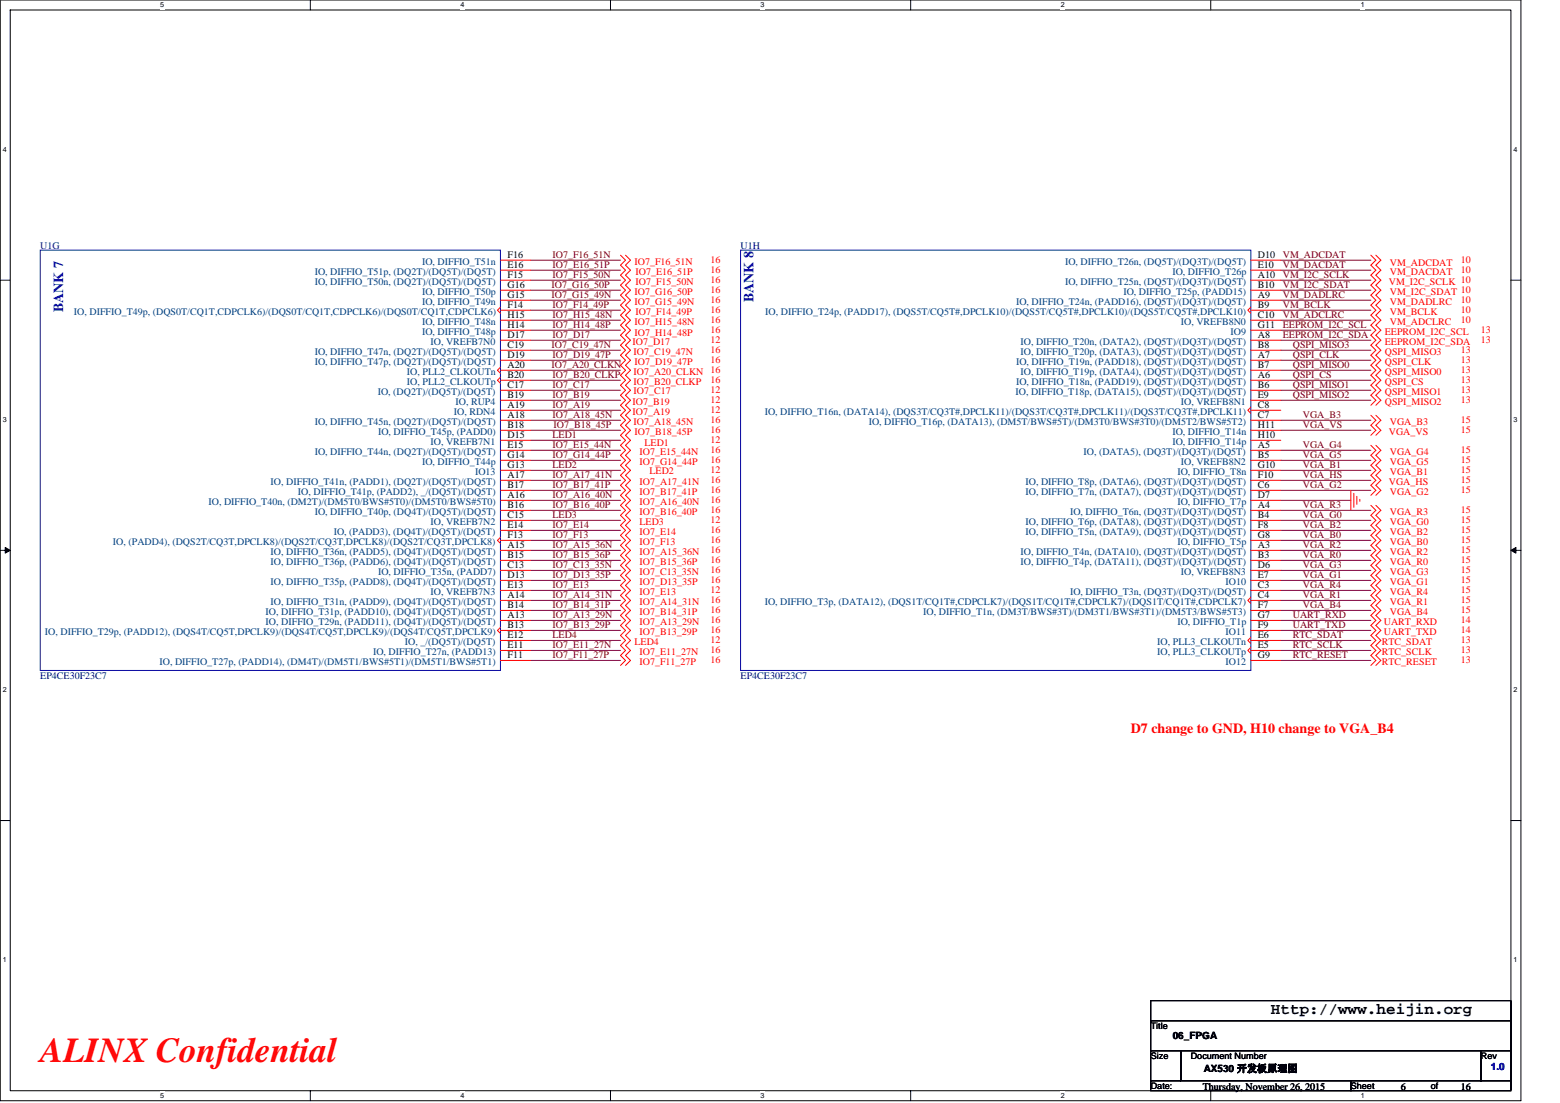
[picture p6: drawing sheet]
<svg xmlns="http://www.w3.org/2000/svg" width="297mm" height="210mm" viewBox="0 0 297 210" stroke-linecap="round" stroke-linejoin="round" font-family="sans-serif">
<defs><g id="words">
<text font-size="6.7" fill="#f00" x="7.7" y="202.2">ALINX Confidential</text>
<text font-size="3" x="242" y="193.1">Http://www.heijin.org</text>
<g font-size="2.7" fill="#00f">
<text x="12" y="59.4" transform="rotate(-90 12 59.4)">BANK 7</text>
<text x="143.4" y="57.5" transform="rotate(-90 143.4 57.5)">BANK 8</text>
</g>
<text font-size="2.7" fill="#f00" x="215.3" y="139.6">D7 change to GND, H10 change to VGA_B4</text>
<g font-size="1.9" fill="#000080">
<text x="7.7" y="47.4">U1G</text>
<text x="141" y="47.4">U1H</text>
<text x="7.7" y="129.3">EP4CE30F23C7</text>
<text x="141" y="129.3">EP4CE30F23C7</text>
</g>
<g font-size="1.9" fill="#004080">
<text x="59.9" y="52.3">IO, DIFFIO_T51p, (DQ2T)/(DQ5T)/(DQ5T)</text>
<text x="80.4" y="50.4">IO, DIFFIO_T51n</text>
<text x="202.8" y="50.4">IO, DIFFIO_T26n, (DQ5T)/(DQ3T)/(DQ5T)</text>
<text x="223.2" y="52.3">IO, DIFFIO_T26p</text>
<text x="14.1" y="59.9">IO, DIFFIO_T49p, (DQS0T/CQ1T,CDPCLK6)/(DQS0T/CQ1T,CDPCLK6)/(DQS0T/CQ1T,CDPCLK6)</text>
<text x="59.9" y="54.2">IO, DIFFIO_T50n, (DQ2T)/(DQ5T)/(DQ5T)</text>
<text x="80.4" y="56.1">IO, DIFFIO_T50p</text>
<text x="80.4" y="58">IO, DIFFIO_T49n</text>
<text x="145.7" y="59.9">IO, DIFFIO_T24p, (PADD17), (DQS5T/CQ5T#,DPCLK10)/(DQS5T/CQ5T#,DPCLK10)/(DQS5T/CQ5T#,DPCLK10)</text>
<text x="193.5" y="58">IO, DIFFIO_T24n, (PADD16), (DQ5T)/(DQ3T)/(DQ5T)</text>
<text x="202.8" y="54.2">IO, DIFFIO_T25n, (DQ5T)/(DQ3T)/(DQ5T)</text>
<text x="213.9" y="56.1">IO, DIFFIO_T25p, (PADD15)</text>
<text x="80.4" y="61.8">IO, DIFFIO_T48n</text>
<text x="80.4" y="63.7">IO, DIFFIO_T48p</text>
<text x="82" y="65.6">IO, VREFB7N0</text>
<text x="194.3" y="65.6">IO, DIFFIO_T20n, (DATA2), (DQ5T)/(DQ3T)/(DQ5T)</text>
<text x="224.9" y="61.8">IO, VREFB8N0</text>
<text x="234.3" y="63.7">IO9</text>
<text x="59.9" y="67.5">IO, DIFFIO_T47n, (DQ2T)/(DQ5T)/(DQ5T)</text>
<text x="59.9" y="69.4">IO, DIFFIO_T47p, (DQ2T)/(DQ5T)/(DQ5T)</text>
<text x="77.5" y="71.4">IO, PLL2_CLKOUTn</text>
<text x="193.5" y="69.4">IO, DIFFIO_T19n, (PADD18), (DQ5T)/(DQ3T)/(DQ5T)</text>
<text x="194.3" y="67.5">IO, DIFFIO_T20p, (DATA3), (DQ5T)/(DQ3T)/(DQ5T)</text>
<text x="194.3" y="71.4">IO, DIFFIO_T19p, (DATA4), (DQ5T)/(DQ3T)/(DQ5T)</text>
<text x="71.9" y="75.2">IO, (DQ2T)/(DQ5T)/(DQ5T)</text>
<text x="77.5" y="73.3">IO, PLL2_CLKOUTp</text>
<text x="86.7" y="77.1">IO, RUP4</text>
<text x="193.4" y="75.2">IO, DIFFIO_T18p, (DATA15), (DQ5T)/(DQ3T)/(DQ5T)</text>
<text x="193.5" y="73.3">IO, DIFFIO_T18n, (PADD19), (DQ5T)/(DQ3T)/(DQ5T)</text>
<text x="224.9" y="77.1">IO, VREFB8N1</text>
<text x="59.9" y="80.9">IO, DIFFIO_T45n, (DQ2T)/(DQ5T)/(DQ5T)</text>
<text x="72" y="82.8">IO, DIFFIO_T45p, (PADD0)</text>
<text x="86.4" y="79">IO, RDN4</text>
<text x="145.6" y="79">IO, DIFFIO_T16n, (DATA14), (DQS3T/CQ3T#,DPCLK11)/(DQS3T/CQ3T#,DPCLK11)/(DQS3T/CQ3T#,DPCLK11)</text>
<text x="165.4" y="80.9">IO, DIFFIO_T16p, (DATA13), (DM5T/BWS#5T)/(DM3T0/BWS#3T0)/(DM5T2/BWS#5T2)</text>
<text x="223.2" y="82.8">IO, DIFFIO_T14n</text>
<text x="59.9" y="86.6">IO, DIFFIO_T44n, (DQ2T)/(DQ5T)/(DQ5T)</text>
<text x="80.4" y="88.5">IO, DIFFIO_T44p</text>
<text x="82" y="84.7">IO, VREFB7N1</text>
<text x="206.3" y="86.6">IO, (DATA5), (DQ3T)/(DQ3T)/(DQ5T)</text>
<text x="223.2" y="84.7">IO, DIFFIO_T14p</text>
<text x="224.9" y="88.5">IO, VREFB8N2</text>
<text x="51.5" y="92.3">IO, DIFFIO_T41n, (PADD1), (DQ2T)/(DQ5T)/(DQ5T)</text>
<text x="56.7" y="94.2">IO, DIFFIO_T41p, (PADD2), _/(DQ5T)/(DQ5T)</text>
<text x="90.5" y="90.4">IO13</text>
<text x="195.3" y="92.3">IO, DIFFIO_T8p, (DATA6), (DQ3T)/(DQ3T)/(DQ5T)</text>
<text x="195.3" y="94.2">IO, DIFFIO_T7n, (DATA7), (DQ3T)/(DQ3T)/(DQ5T)</text>
<text x="224.2" y="90.4">IO, DIFFIO_T8n</text>
<text x="39.7" y="96.1">IO, DIFFIO_T40n, (DM2T)/(DM5T0/BWS#5T0)/(DM5T0/BWS#5T0)</text>
<text x="59.9" y="98">IO, DIFFIO_T40p, (DQ4T)/(DQ5T)/(DQ5T)</text>
<text x="63.5" y="101.8">IO, (PADD3), (DQ4T)/(DQ5T)/(DQ5T)</text>
<text x="82" y="99.9">IO, VREFB7N2</text>
<text x="195.3" y="99.9">IO, DIFFIO_T6p, (DATA8), (DQ3T)/(DQ3T)/(DQ5T)</text>
<text x="195.3" y="101.8">IO, DIFFIO_T5n, (DATA9), (DQ3T)/(DQ3T)/(DQ5T)</text>
<text x="203.7" y="98">IO, DIFFIO_T6n, (DQ3T)/(DQ3T)/(DQ5T)</text>
<text x="224.2" y="96.1">IO, DIFFIO_T7p</text>
<text x="21.5" y="103.7">IO, (PADD4), (DQS2T/CQ3T,DPCLK8)/(DQS2T/CQ3T,DPCLK8)/(DQS2T/CQ3T,DPCLK8)</text>
<text x="51.5" y="105.6">IO, DIFFIO_T36n, (PADD5), (DQ4T)/(DQ5T)/(DQ5T)</text>
<text x="51.5" y="107.5">IO, DIFFIO_T36p, (PADD6), (DQ4T)/(DQ5T)/(DQ5T)</text>
<text x="194.3" y="105.6">IO, DIFFIO_T4n, (DATA10), (DQ3T)/(DQ3T)/(DQ5T)</text>
<text x="194.3" y="107.5">IO, DIFFIO_T4p, (DATA11), (DQ3T)/(DQ3T)/(DQ5T)</text>
<text x="224.2" y="103.7">IO, DIFFIO_T5p</text>
<text x="51.5" y="111.4">IO, DIFFIO_T35p, (PADD8), (DQ4T)/(DQ5T)/(DQ5T)</text>
<text x="72" y="109.5">IO, DIFFIO_T35n, (PADD7)</text>
<text x="82" y="113.3">IO, VREFB7N3</text>
<text x="203.7" y="113.3">IO, DIFFIO_T3n, (DQ3T)/(DQ3T)/(DQ5T)</text>
<text x="224.9" y="109.5">IO, VREFB8N3</text>
<text x="233.3" y="111.4">IO10</text>
<text x="50.6" y="117.1">IO, DIFFIO_T31p, (PADD10), (DQ4T)/(DQ5T)/(DQ5T)</text>
<text x="50.6" y="119">IO, DIFFIO_T29n, (PADD11), (DQ4T)/(DQ5T)/(DQ5T)</text>
<text x="51.5" y="115.2">IO, DIFFIO_T31n, (PADD9), (DQ4T)/(DQ5T)/(DQ5T)</text>
<text x="145.6" y="115.2">IO, DIFFIO_T3p, (DATA12), (DQS1T/CQ1T#,CDPCLK7)/(DQS1T/CQ1T#,CDPCLK7)/(DQS1T/CQ1T#,CDPCLK7)</text>
<text x="175.8" y="117.1">IO, DIFFIO_T1n, (DM3T/BWS#3T)/(DM3T1/BWS#3T1)/(DM5T3/BWS#5T3)</text>
<text x="224.2" y="119">IO, DIFFIO_T1p</text>
<text x="8.5" y="120.9">IO, DIFFIO_T29p, (PADD12), (DQS4T/CQ5T,DPCLK9)/(DQS4T/CQ5T,DPCLK9)/(DQS4T/CQ5T,DPCLK9)</text>
<text x="71" y="124.7">IO, DIFFIO_T27n, (PADD13)</text>
<text x="77.1" y="122.8">IO, _/(DQ5T)/(DQ5T)</text>
<text x="220.4" y="122.8">IO, PLL3_CLKOUTn</text>
<text x="220.4" y="124.7">IO, PLL3_CLKOUTp</text>
<text x="233.3" y="120.9">IO11</text>
<text x="30.4" y="126.6">IO, DIFFIO_T27p, (PADD14), (DM4T)/(DM5T1/BWS#5T1)/(DM5T1/BWS#5T1)</text>
<text x="233.3" y="126.6">IO12</text>
</g>
<g font-size="1.9">
<text x="96.6" y="49.1">F16</text>
<text x="96.6" y="51">E16</text>
<text x="96.6" y="52.9">F15</text>
<text x="239.5" y="51">E10</text>
<text x="239.5" y="49.1">D10</text>
<text x="239.5" y="52.9">A10</text>
<text x="96.6" y="54.8">G16</text>
<text x="96.6" y="56.7">G15</text>
<text x="96.6" y="58.7">F14</text>
<text x="239.5" y="54.8">B10</text>
<text x="239.5" y="58.7">B9</text>
<text x="239.5" y="56.7">A9</text>
<text x="96.6" y="60.6">H15</text>
<text x="96.6" y="62.5">H14</text>
<text x="96.6" y="64.4">D17</text>
<text x="239.5" y="62.5">G11</text>
<text x="239.5" y="64.4">A8</text>
<text x="239.5" y="60.6">C10</text>
<text x="96.6" y="70.1">A20</text>
<text x="96.6" y="72">B20</text>
<text x="96.6" y="66.3">C19</text>
<text x="96.6" y="68.2">D19</text>
<text x="239.5" y="66.3">B8</text>
<text x="239.5" y="70.1">B7</text>
<text x="239.5" y="68.2">A7</text>
<text x="239.5" y="72">A6</text>
<text x="96.6" y="77.7">A19</text>
<text x="96.6" y="75.8">B19</text>
<text x="96.6" y="73.9">C17</text>
<text x="239.5" y="73.9">B6</text>
<text x="239.5" y="75.8">E9</text>
<text x="239.5" y="77.7">C8</text>
<text x="96.6" y="81.5">B18</text>
<text x="96.6" y="83.4">D15</text>
<text x="96.6" y="79.6">A18</text>
<text x="239.5" y="81.5">H11</text>
<text x="239.5" y="83.4">H10</text>
<text x="239.5" y="79.6">C7</text>
<text x="96.6" y="87.2">G14</text>
<text x="96.6" y="89.1">G13</text>
<text x="96.6" y="85.3">E15</text>
<text x="239.5" y="89.1">G10</text>
<text x="239.5" y="85.3">A5</text>
<text x="239.5" y="87.2">B5</text>
<text x="96.6" y="92.9">B17</text>
<text x="96.6" y="94.8">A16</text>
<text x="96.6" y="91">A17</text>
<text x="239.5" y="94.8">D7</text>
<text x="239.5" y="91">F10</text>
<text x="239.5" y="92.9">C6</text>
<text x="96.6" y="98.7">C15</text>
<text x="96.6" y="96.8">B16</text>
<text x="96.6" y="100.6">E14</text>
<text x="239.5" y="98.7">B4</text>
<text x="239.5" y="100.6">F8</text>
<text x="239.5" y="96.8">A4</text>
<text x="96.6" y="102.5">F13</text>
<text x="96.6" y="104.4">A15</text>
<text x="96.6" y="106.3">B15</text>
<text x="239.5" y="102.5">G8</text>
<text x="239.5" y="104.4">A3</text>
<text x="239.5" y="106.3">B3</text>
<text x="96.6" y="108.2">C13</text>
<text x="96.6" y="112">E13</text>
<text x="96.6" y="110.1">D13</text>
<text x="96.6" y="113.9">A14</text>
<text x="239.5" y="110.1">E7</text>
<text x="239.5" y="108.2">D6</text>
<text x="239.5" y="113.9">C4</text>
<text x="239.5" y="112">C3</text>
<text x="96.6" y="119.6">B13</text>
<text x="96.6" y="115.8">B14</text>
<text x="96.6" y="117.7">A13</text>
<text x="239.5" y="115.8">F7</text>
<text x="239.5" y="117.7">G7</text>
<text x="239.5" y="119.6">F9</text>
<text x="96.6" y="121.5">E12</text>
<text x="96.6" y="123.4">E11</text>
<text x="96.6" y="125.3">F11</text>
<text x="239.5" y="121.5">E6</text>
<text x="239.5" y="123.4">E5</text>
<text x="239.5" y="125.3">G9</text>
<text x="223.3" y="197.8">06_FPGA</text>
<text x="229" y="207.5">Thursday, November 26, 2015</text>
<text x="229.2" y="204.1">AX530 开发板原理图</text>
<text x="266.7" y="207.5">6</text>
<text x="278.2" y="207.5">16</text>
</g>
<g font-size="1.9" fill="#800000">
<text x="105.2" y="53">IO7_F15_50N</text>
<text x="105.2" y="49.1">IO7_F16_51N</text>
<text x="105.2" y="51.1">IO7_E16_51P</text>
<text x="244.3" y="53">VM_I2C_SCLK</text>
<text x="244.3" y="51.1">VM_DACDAT</text>
<text x="244.3" y="49.1">VM_ADCDAT</text>
<text x="105" y="56.8">IO7_G15_49N</text>
<text x="105" y="54.9">IO7_G16_50P</text>
<text x="105.2" y="58.7">IO7_F14_49P</text>
<text x="244.3" y="54.9">VM_I2C_SDAT</text>
<text x="244.3" y="58.7">VM_BCLK</text>
<text x="244.3" y="56.8">VM_DADLRC</text>
<text x="105.2" y="62.5">IO7_H14_48P</text>
<text x="105.2" y="60.6">IO7_H15_48N</text>
<text x="105.2" y="64.4">IO7_D17</text>
<text x="244.3" y="60.6">VM_ADCLRC</text>
<text x="244.3" y="62.5">EEPROM_I2C_SCL</text>
<text x="244.3" y="64.4">EEPROM_I2C_SDA</text>
<text x="105" y="70.1">IO7_A20_CLKN</text>
<text x="105" y="66.3">IO7_C19_47N</text>
<text x="105.2" y="68.2">IO7_D19_47P</text>
<text x="246.2" y="66.3">QSPI_MISO3</text>
<text x="246.2" y="70.1">QSPI_MISO0</text>
<text x="246.2" y="68.2">QSPI_CLK</text>
<text x="105.2" y="72">IO7_B20_CLKP</text>
<text x="105.2" y="75.8">IO7_B19</text>
<text x="105.2" y="73.9">IO7_C17</text>
<text x="105.2" y="77.7">IO7_A19</text>
<text x="246.2" y="72">QSPI_CS</text>
<text x="246.2" y="73.9">QSPI_MISO1</text>
<text x="246.2" y="75.8">QSPI_MISO2</text>
<text x="105.2" y="79.6">IO7_A18_45N</text>
<text x="105.2" y="83.4">LED1</text>
<text x="105.4" y="81.5">IO7_B18_45P</text>
<text x="248.1" y="81.5">VGA_VS</text>
<text x="248.1" y="79.6">VGA_B3</text>
<text x="105.2" y="85.3">IO7_E15_44N</text>
<text x="105.2" y="87.2">IO7_G14_44P</text>
<text x="105.2" y="89.2">LED2</text>
<text x="248.1" y="85.3">VGA_G4</text>
<text x="248.1" y="89.2">VGA_B1</text>
<text x="248.1" y="87.2">VGA_G5</text>
<text x="105.2" y="91.1">IO7_A17_41N</text>
<text x="105.2" y="93">IO7_B17_41P</text>
<text x="105.2" y="94.9">IO7_A16_40N</text>
<text x="248.1" y="93">VGA_G2</text>
<text x="248.1" y="91.1">VGA_HS</text>
<text x="105.2" y="96.8">IO7_B16_40P</text>
<text x="105.2" y="100.6">IO7_E14</text>
<text x="105.2" y="98.7">LED3</text>
<text x="248.1" y="100.6">VGA_B2</text>
<text x="248.1" y="96.8">VGA_R3</text>
<text x="248.1" y="98.7">VGA_G0</text>
<text x="105.2" y="102.5">IO7_F13</text>
<text x="105.2" y="104.4">IO7_A15_36N</text>
<text x="105.2" y="106.3">IO7_B15_36P</text>
<text x="248.1" y="102.5">VGA_B0</text>
<text x="248.1" y="104.4">VGA_R2</text>
<text x="248.1" y="106.3">VGA_R0</text>
<text x="105.2" y="108.2">IO7_C13_35N</text>
<text x="105.2" y="110.1">IO7_D13_35P</text>
<text x="105.2" y="113.9">IO7_A14_31N</text>
<text x="105.2" y="112">IO7_E13</text>
<text x="248.1" y="112">VGA_R4</text>
<text x="248.1" y="113.9">VGA_R1</text>
<text x="248.1" y="110.1">VGA_G1</text>
<text x="248.1" y="108.2">VGA_G3</text>
<text x="105.2" y="115.8">IO7_B14_31P</text>
<text x="105.2" y="117.7">IO7_A13_29N</text>
<text x="105.2" y="119.6">IO7_B13_29P</text>
<text x="246.2" y="117.7">UART_RXD</text>
<text x="246.2" y="119.6">UART_TXD</text>
<text x="248.1" y="115.8">VGA_B4</text>
<text x="105.2" y="123.4">IO7_E11_27N</text>
<text x="105.2" y="125.3">IO7_F11_27P</text>
<text x="105.2" y="121.5">LED4</text>
<text x="246.2" y="121.5">RTC_SDAT</text>
<text x="246.2" y="123.4">RTC_SCLK</text>
<text x="246.2" y="125.3">RTC_RESET</text>
</g>
<g font-size="1.9" fill="#f00">
<text x="120.8" y="50.5">IO7_F16_51N</text>
<text x="121" y="52.4">IO7_E16_51P</text>
<text x="135.3" y="53.9">16</text>
<text x="135.3" y="50.1">16</text>
<text x="135.3" y="52">16</text>
<text x="264.6" y="50.7">VM_ADCDAT</text>
<text x="264.6" y="52.4">VM_DACDAT</text>
<text x="278.2" y="50.1">10</text>
<text x="278.2" y="52">10</text>
<text x="120.8" y="58.1">IO7_G15_49N</text>
<text x="120.8" y="56.2">IO7_G16_50P</text>
<text x="121" y="54.3">IO7_F15_50N</text>
<text x="135.3" y="59.6">16</text>
<text x="135.3" y="57.7">16</text>
<text x="135.3" y="55.8">16</text>
<text x="264.5" y="54.3">VM_I2C_SCLK 10</text>
<text x="264.6" y="58.1">VM_DADLRC</text>
<text x="264.6" y="56.2">VM_I2C_SDAT 10</text>
<text x="278.2" y="57.7">10</text>
<text x="278.2" y="59.6">10</text>
<text x="120.4" y="65.7">IO7_D17</text>
<text x="120.8" y="64">IO7_H14_48P</text>
<text x="120.8" y="61.9">IO7_H15_48N</text>
<text x="121" y="60">IO7_F14_49P</text>
<text x="135.3" y="63.4">16</text>
<text x="135.3" y="61.5">16</text>
<text x="135.3" y="65.3">12</text>
<text x="263.7" y="63.8">EEPROM_I2C_SCL</text>
<text x="263.7" y="65.7">EEPROM_I2C_SDA</text>
<text x="264.6" y="61.9">VM_ADCLRC</text>
<text x="264.6" y="60">VM_BCLK</text>
<text x="278.2" y="61.5">10</text>
<text x="282" y="63.4">13</text>
<text x="282" y="65.3">13</text>
<text x="120.6" y="71.4">IO7_A20_CLKN</text>
<text x="120.6" y="67.6">IO7_C19_47N</text>
<text x="120.8" y="69.5">IO7_D19_47P</text>
<text x="135.3" y="71.1">16</text>
<text x="135.3" y="69.2">16</text>
<text x="135.3" y="67.2">16</text>
<text x="263.7" y="67.6">QSPI_MISO3</text>
<text x="263.7" y="69.5">QSPI_CLK</text>
<text x="263.7" y="71.4">QSPI_MISO0</text>
<text x="278.2" y="67.2">13</text>
<text x="278.2" y="69.2">13</text>
<text x="278.2" y="71.1">13</text>
<text x="120.4" y="77.2">IO7_B19</text>
<text x="120.6" y="73.3">IO7_B20_CLKP</text>
<text x="120.6" y="75.1">IO7_C17</text>
<text x="135.3" y="73">16</text>
<text x="135.3" y="76.8">12</text>
<text x="135.3" y="74.9">12</text>
<text x="263.7" y="73.3">QSPI_CS</text>
<text x="263.7" y="75.2">QSPI_MISO1</text>
<text x="263.7" y="77.2">QSPI_MISO2</text>
<text x="278.2" y="73">13</text>
<text x="278.2" y="74.9">13</text>
<text x="278.2" y="76.8">13</text>
<text x="120.4" y="79.1">IO7_A19</text>
<text x="120.6" y="81">IO7_A18_45N</text>
<text x="120.8" y="82.9">IO7_B18_45P</text>
<text x="135.3" y="80.6">16</text>
<text x="135.3" y="82.5">16</text>
<text x="135.3" y="78.7">12</text>
<text x="264.5" y="82.9">VGA_VS</text>
<text x="264.6" y="81">VGA_B3</text>
<text x="278.2" y="80.6">15</text>
<text x="278.2" y="82.5">15</text>
<text x="121.8" y="86.7">IO7_E15_44N</text>
<text x="121.8" y="88.6">IO7_G14_44P</text>
<text x="122.7" y="85">LED1</text>
<text x="135.3" y="86.3">16</text>
<text x="135.3" y="88.2">16</text>
<text x="135.3" y="84.4">12</text>
<text x="264.6" y="86.7">VGA_G4</text>
<text x="264.6" y="88.6">VGA_G5</text>
<text x="278.2" y="86.3">15</text>
<text x="278.2" y="88.2">15</text>
<text x="121.8" y="92.4">IO7_A17_41N</text>
<text x="121.8" y="94.3">IO7_B17_41P</text>
<text x="123.7" y="90.3">LED2</text>
<text x="135.3" y="92">16</text>
<text x="135.3" y="93.9">16</text>
<text x="135.3" y="95.8">16</text>
<text x="135.3" y="90.1">12</text>
<text x="264.5" y="92.4">VGA_HS</text>
<text x="264.6" y="94.3">VGA_G2</text>
<text x="264.6" y="90.5">VGA_B1</text>
<text x="278.2" y="93.9">15</text>
<text x="278.2" y="90.1">15</text>
<text x="278.2" y="92">15</text>
<text x="121.8" y="96.2">IO7_A16_40N</text>
<text x="121.8" y="98.1">IO7_B16_40P</text>
<text x="121.8" y="101.9">IO7_E14</text>
<text x="121.8" y="100">LED3</text>
<text x="135.3" y="97.7">16</text>
<text x="135.3" y="101.5">16</text>
<text x="135.3" y="99.6">12</text>
<text x="264.6" y="98.1">VGA_R3</text>
<text x="264.6" y="100">VGA_G0</text>
<text x="264.6" y="101.9">VGA_B2</text>
<text x="278.2" y="97.7">15</text>
<text x="278.2" y="99.6">15</text>
<text x="278.2" y="101.5">15</text>
<text x="121.8" y="103.8">IO7_F13</text>
<text x="121.8" y="105.7">IO7_A15_36N</text>
<text x="121.8" y="107.6">IO7_B15_36P</text>
<text x="135.3" y="103.4">16</text>
<text x="135.3" y="105.3">16</text>
<text x="135.3" y="107.3">16</text>
<text x="264.6" y="107.6">VGA_R0</text>
<text x="264.6" y="105.7">VGA_R2</text>
<text x="264.6" y="103.8">VGA_B0</text>
<text x="278.2" y="107.3">15</text>
<text x="278.2" y="105.3">15</text>
<text x="278.2" y="103.4">15</text>
<text x="121.8" y="109.5">IO7_C13_35N</text>
<text x="121.8" y="111.4">IO7_D13_35P</text>
<text x="121.8" y="113.3">IO7_E13</text>
<text x="135.3" y="109.2">16</text>
<text x="135.3" y="111.1">16</text>
<text x="135.3" y="113">12</text>
<text x="264.6" y="109.5">VGA_G3</text>
<text x="264.6" y="113.3">VGA_R4</text>
<text x="264.6" y="111.4">VGA_G1</text>
<text x="278.2" y="109.2">15</text>
<text x="278.2" y="113">15</text>
<text x="278.2" y="111.1">15</text>
<text x="121.8" y="115.3">IO7_A14_31N</text>
<text x="121.8" y="117.2">IO7_B14_31P</text>
<text x="121.8" y="119.1">IO7_A13_29N</text>
<text x="135.3" y="114.9">16</text>
<text x="135.3" y="116.8">16</text>
<text x="135.3" y="118.7">16</text>
<text x="263.5" y="119.1">UART_RXD</text>
<text x="264.6" y="115.3">VGA_R1</text>
<text x="264.6" y="117.2">VGA_B4</text>
<text x="278.2" y="114.9">15</text>
<text x="278.2" y="118.7">14</text>
<text x="278.2" y="116.8">15</text>
<text x="120.8" y="122.9">LED4</text>
<text x="121.8" y="121">IO7_B13_29P</text>
<text x="121.8" y="124.8">IO7_E11_27N</text>
<text x="135.3" y="120.6">16</text>
<text x="135.3" y="124.4">16</text>
<text x="135.3" y="122.5">12</text>
<text x="263.1" y="122.9">RTC_SDAT</text>
<text x="263.1" y="124.8">RTC_SCLK</text>
<text x="263.5" y="121">UART_TXD</text>
<text x="278.2" y="122.5">13</text>
<text x="278.2" y="120.6">14</text>
<text x="278.2" y="124.4">13</text>
<text x="121.8" y="126.7">IO7_F11_27P</text>
<text x="135.3" y="126.3">16</text>
<text x="263.1" y="126.7">RTC_RESET</text>
<text x="278.2" y="126.3">13</text>
</g>
<text font-size="1.9" fill="#00f" x="283.9" y="203.7">1.0</text>
<g font-size="1.7">
<text x="219.1" y="195.9">Title</text>
<text x="219.1" y="201.6">Size</text>
<text x="226.7" y="201.6">Document Number</text>
<text x="282" y="201.6">Rev</text>
<text x="219.1" y="207.3">Date:</text>
<text x="257.2" y="207.3">Sheet</text>
<text x="272.5" y="207.3">of</text>
</g>
<g font-size="1.4">
<text x="30.5" y="1.4">5</text>
<text x="87.7" y="1.4">4</text>
<text x="144.8" y="1.4">3</text>
<text x="202" y="1.4">2</text>
<text x="259.1" y="1.4">1</text>
<text x=".5" y="28.9">4</text>
<text x="288.2" y="28.9">4</text>
<text x=".5" y="80.3">3</text>
<text x="288.2" y="80.3">3</text>
<text x=".5" y="131.7">2</text>
<text x="288.2" y="131.7">2</text>
<text x=".5" y="183.2">1</text>
<text x="288.2" y="183.2">1</text>
<text x="30.5" y="209.1">5</text>
<text x="87.7" y="209.1">4</text>
<text x="144.8" y="209.1">3</text>
<text x="202" y="209.1">2</text>
<text x="259.1" y="209.1">1</text>
</g>
</g></defs>
<path d="M0 0h289.6v209.5h-289.6zM1.9 1.9h285.8v205.7h-285.8z" fill="none" stroke="#000" stroke-width=".19"/>
<g fill="#fff">
<path d="M30.5 .2h.8v1.5h-.8z"/>
<path d="M30.5 207.8h.8v1.6h-.8z"/>
</g>
<path d="M59.1 0v1.9M59.1 207.6v1.9" fill="none" stroke="#000" stroke-width=".19"/>
<g fill="#fff">
<path d="M87.7 .2h.7v1.5h-.7z"/>
<path d="M87.7 207.8h.7v1.6h-.7z"/>
</g>
<path d="M116.2 0v1.9M116.2 207.6v1.9" fill="none" stroke="#000" stroke-width=".19"/>
<g fill="#fff">
<path d="M144.8 .2h.8v1.5h-.8z"/>
<path d="M144.8 207.8h.8v1.6h-.8z"/>
</g>
<path d="M173.4 0v1.9M173.4 207.6v1.9" fill="none" stroke="#000" stroke-width=".19"/>
<g fill="#fff">
<path d="M202 .2h.7v1.5h-.7z"/>
<path d="M202 207.8h.7v1.6h-.7z"/>
</g>
<path d="M230.5 0v1.9M230.5 207.6v1.9" fill="none" stroke="#000" stroke-width=".19"/>
<g fill="#fff">
<path d="M259.1 .2h.8v1.5h-.8z"/>
<path d="M259.1 207.8h.8v1.6h-.8z"/>
<path d="M.5 27.6h.8v1.5h-.8z"/>
<path d="M288.2 27.6h.7v1.5h-.7z"/>
<path d="M.5 79.1h.8v1.5h-.8z"/>
<path d="M288.2 79.1h.7v1.5h-.7z"/>
</g>
<path d="M0 53.3h1.9M287.7 53.3h1.9" fill="none" stroke="#000" stroke-width=".19"/>
<g fill="#fff">
<path d="M.5 130.5h.8v1.5h-.8z"/>
<path d="M288.2 130.5h.7v1.5h-.7z"/>
</g>
<path d="M0 104.8h1.9M287.7 104.8h1.9" fill="none" stroke="#000" stroke-width=".19"/>
<path d="M1 104.2l.9 .6-.9 .5zM287.7 104.8l.9-.6v1.1z" fill="#000" stroke="#000" stroke-width=".19"/>
<g fill="#fff">
<path d="M.5 181.9h.8v1.6h-.8z"/>
<path d="M288.2 181.9h.7v1.6h-.7z"/>
</g>
<path d="M0 156.2h1.9M287.7 156.2h1.9M219.1 190.5h68.6v3.8h-68.6zM219.1 194.3h68.6v5.7h-68.6zM219.1 200h5.7v5.7h-5.7zM219.1 205.7h38.1v1.9h-38.1zM224.8 200h57.2v5.7h-57.2zM257.2 205.7h30.5v1.9h-30.5zM282 200h5.7v5.7h-5.7z" fill="none" stroke="#000" stroke-width=".19"/>
<g fill="none" stroke="#800040" stroke-width=".19">
<path d="M101 59.1h17.1M101 57.1h17.1M101 55.2h17.1M101 53.3h17.1M101 49.5h17.1M101 51.4h17.1M243.9 55.2h17.1M243.9 53.3h17.1M243.9 59.1h17.1M243.9 57.1h17.1M243.9 51.4h17.1M243.9 49.5h17.1"/>
<path d="M101 72.4h17.1M101 70.5h17.1M101 68.6h17.1M101 66.7h17.1M101 62.9h17.1M101 61h17.1M101 76.2h17.1M101 74.3h17.1M101 78.1h17.1M101 64.8h17.1M243.9 61h17.1M243.9 66.7h17.1"/>
<path d="M243.9 70.5h17.1M243.9 72.4h17.1M243.9 68.6h17.1M243.9 74.3h17.1M243.9 76.2h17.1M243.9 62.9h17.1M243.9 64.8h17.1M101 80h17.1M101 81.9h17.1M101 85.7h17.1M101 87.6h17.1M101 91.4h17.1"/>
<path d="M101 93.3h17.1M101 95.2h17.1M101 97.2h17.1M101 83.8h17.1M101 89.5h17.1M101 99.1h17.1M243.9 95.2h13.3M243.9 93.3h17.1M243.9 85.7h17.1M243.9 81.9h17.1M243.9 97.2h17.1M243.9 91.4h17.1"/>
<path d="M243.9 89.5h17.1M243.9 99.1h17.1M243.9 87.6h17.1M243.9 80h17.1M101 101h17.1M101 102.9h17.1M101 104.8h17.1M101 106.7h17.1M101 108.6h17.1M101 110.5h17.1M101 114.3h17.1M101 116.2h17.1"/>
<path d="M101 118.1h17.1M101 112.4h17.1M243.9 106.7h17.1M243.9 102.9h17.1M243.9 101h17.1M243.9 104.8h17.1M243.9 112.4h17.1M243.9 114.3h17.1M243.9 110.5h17.1M243.9 108.6h17.1M243.9 118.1h17.1M243.9 116.2h17.1"/>
<path d="M101 120h17.1M101 123.8h17.1M101 125.7h17.1M101 121.9h17.1M243.9 121.9h17.1M243.9 120h17.1M243.9 123.8h17.1M243.9 125.7h17.1"/>
</g>
<g fill="none" stroke="#f00" stroke-width=".19">
<path d="M95.3 49.5h5.7M95.3 51.4h5.7M95.3 53.3h5.7M95.3 55.2h5.7M95.3 57.1h5.7M95.3 58.5l-.6 .6 .6 .5M95.3 59.1h5.7M118.1 48.6l1 .9-1 1 1 .9-1 1 1 .9-1 1 1 .9-1 1 1 .9-1 1 1 1-1 .9 1 1-1 .9 1 1-1 .9 1 1-1 .9 1 1-1 .9 1 1-1 .9 1 1-1 .9 1 1-1 .9 1 1-1 .9 1 1-1 1 1 .9-1 1 1 .9-1 1 1 .9-1 1 1 .9-1 1 1 .9-1 1 1 .9-1 1 1 .9-1 1 1 .9-1 1 1 .9-1 1 1 .9-1 1 1 1-1 .9 1 1-1 .9 1 1-1 .9 1 1-1 .9 1 1-1 .9 1 1-1 .9 1 1-1 .9 1 1-1 .9 1 1-1 .9 1 1-1 1 1 .9-1 1 1 .9-1 1 1 .9-1 1 1 .9-1 1 1 .9-1 1 1 .9-1 1M119.1 48.6l1 .9-1 1 1 .9-1 1 1 .9-1 1 1 .9-1 1 1 .9-1 1 1 1-1 .9 1 1-1 .9 1 1-1 .9 1 1-1 .9 1 1-1 .9 1 1-1 .9 1 1-1 .9 1 1-1 .9 1 1-1 .9 1 1-1 1 1 .9-1 1 1 .9-1 1 1 .9-1 1 1 .9-1 1 1 .9-1 1 1 .9-1 1 1 .9-1 1 1 .9-1 1 1 .9-1 1 1 .9-1 1 1 1-1 .9 1 1-1 .9 1 1-1 .9 1 1-1 .9 1 1-1 .9 1 1-1 .9 1 1-1 .9 1 1-1 .9 1 1-1 .9 1 1-1 1 1 .9-1 1 1 .9-1 1 1 .9-1 1 1 .9-1 1 1 .9-1 1 1 .9-1 1M238.2 49.5h5.7M238.2 51.4h5.7M238.2 53.3h5.7"/>
<path d="M238.2 55.2h5.7M238.2 57.1h5.7M238.2 58.5l-.6 .6 .6 .5M238.2 59.1h5.7M261 48.6l1 .9-1 1 1 .9-1 1 1 .9-1 1 1 .9-1 1 1 .9-1 1 1 1-1 .9 1 1-1 .9 1 1-1 .9 1 1-1 .9 1 1-1 .9 1 1-1 .9 1 1-1 .9 1 1-1 .9 1 1-1 .9 1 1-1 1M262 48.6l.9 .9-.9 1 .9 .9-.9 1 .9 .9-.9 1 .9 .9-.9 1 .9 .9-.9 1 .9 1-.9 .9 .9 1-.9 .9 .9 1-.9 .9 .9 1-.9 .9 .9 1-.9 .9 .9 1-.9 .9 .9 1-.9 .9 .9 1-.9 .9 .9 1-.9 .9 .9 1-.9 1M95.3 61h5.7M95.3 62.9h5.7M95.3 64.8h5.7M95.3 66.7h5.7M95.3 68.6h5.7M95.3 69.9l-.6 .6 .6 .6"/>
<path d="M95.3 70.5h5.7M95.3 71.8l-.6 .6 .6 .6M95.3 72.4h5.7M95.3 74.3h5.7M95.3 76.2h5.7M95.3 78.1h5.7M238.2 61h5.7M238.2 62.9h5.7M238.2 64.8h5.7M238.2 66.7h5.7M238.2 68.6h5.7M238.2 70.5h5.7"/>
<path d="M238.2 72.4h5.7M238.2 74.3h5.7M238.2 76.2h5.7M238.2 77.5l-.6 .6 .6 .6M238.2 78.1h5.7M261 79.1l1 .9-1 1 1 .9-1 1M262 79.1l.9 .9-.9 1 .9 .9-.9 1M95.3 80h5.7M95.3 81.9h5.7M95.3 83.8h5.7M95.3 85.7h5.7M95.3 87.6h5.7"/>
<path d="M95.3 89.5h5.7M95.3 91.4h5.7M95.3 93.3h5.7M95.3 95.2h5.7M95.3 97.2h5.7M95.3 99.1h5.7M238.2 80h5.7M238.2 81.9h5.7M238.2 83.8h5.7M238.2 85.7h5.7M238.2 87.6h5.7M238.2 89.5h5.7"/>
<path d="M238.2 91.4h5.7M238.2 93.3h5.7M238.2 95.2h5.7M238.2 97.2h5.7M238.2 99.1h5.7M257.2 93.3v3.9M257.8 93.9v2.7M258.4 94.5v1.5M258.9 95.1v.3M261 84.8l1 .9-1 1 1 .9-1 1 1 .9-1 1 1 .9-1 1 1 .9-1 1M261 96.2l1 1-1 .9 1 1-1 .9 1 1-1 .9 1 1-1 .9 1 1-1 .9 1 1-1 .9 1 1-1 .9 1 1-1 .9 1 1-1 .9 1 1-1 1 1 .9-1 1 1 .9-1 1 1 .9-1 1 1 .9-1 1 1 .9-1 1 1 .9-1 1M262 84.8l.9 .9-.9 1 .9 .9-.9 1 .9 .9-.9 1 .9 .9-.9 1 .9 .9-.9 1"/>
<path d="M262 96.2l.9 1-.9 .9 .9 1-.9 .9 .9 1-.9 .9 .9 1-.9 .9 .9 1-.9 .9 .9 1-.9 .9 .9 1-.9 .9 .9 1-.9 .9 .9 1-.9 .9 .9 1-.9 1 .9 .9-.9 1 .9 .9-.9 1 .9 .9-.9 1 .9 .9-.9 1 .9 .9-.9 1 .9 .9-.9 1M95.3 101h5.7M95.3 102.3l-.6 .6 .6 .5M95.3 102.9h5.7M95.3 104.8h5.7M95.3 106.7h5.7M95.3 108.6h5.7M95.3 110.5h5.7M95.3 112.4h5.7M95.3 114.3h5.7M95.3 116.2h5.7M95.3 118.1h5.7"/>
<path d="M95.3 119.4l-.6 .6 .6 .6M238.2 101h5.7M238.2 102.9h5.7M238.2 104.8h5.7M238.2 106.7h5.7M238.2 108.6h5.7M238.2 110.5h5.7M238.2 112.4h5.7M238.2 113.7l-.6 .6 .6 .6M238.2 114.3h5.7M238.2 116.2h5.7M238.2 118.1h5.7"/>
<path d="M95.3 120h5.7M95.3 121.9h5.7M95.3 123.8h5.7M95.3 125.7h5.7M238.2 120h5.7M238.2 121.3l-.6 .6 .6 .6M238.2 121.9h5.7M238.2 123.3l-.6 .5 .6 .6M238.2 123.8h5.7M238.2 125.7h5.7"/>
</g>
<path d="M7.7 47.6h87.6v80h-87.6zM141 47.6h97.2v80h-97.2z" fill="none" stroke="#00f" stroke-width=".19"/>
<use href="#words"/>
</svg>
